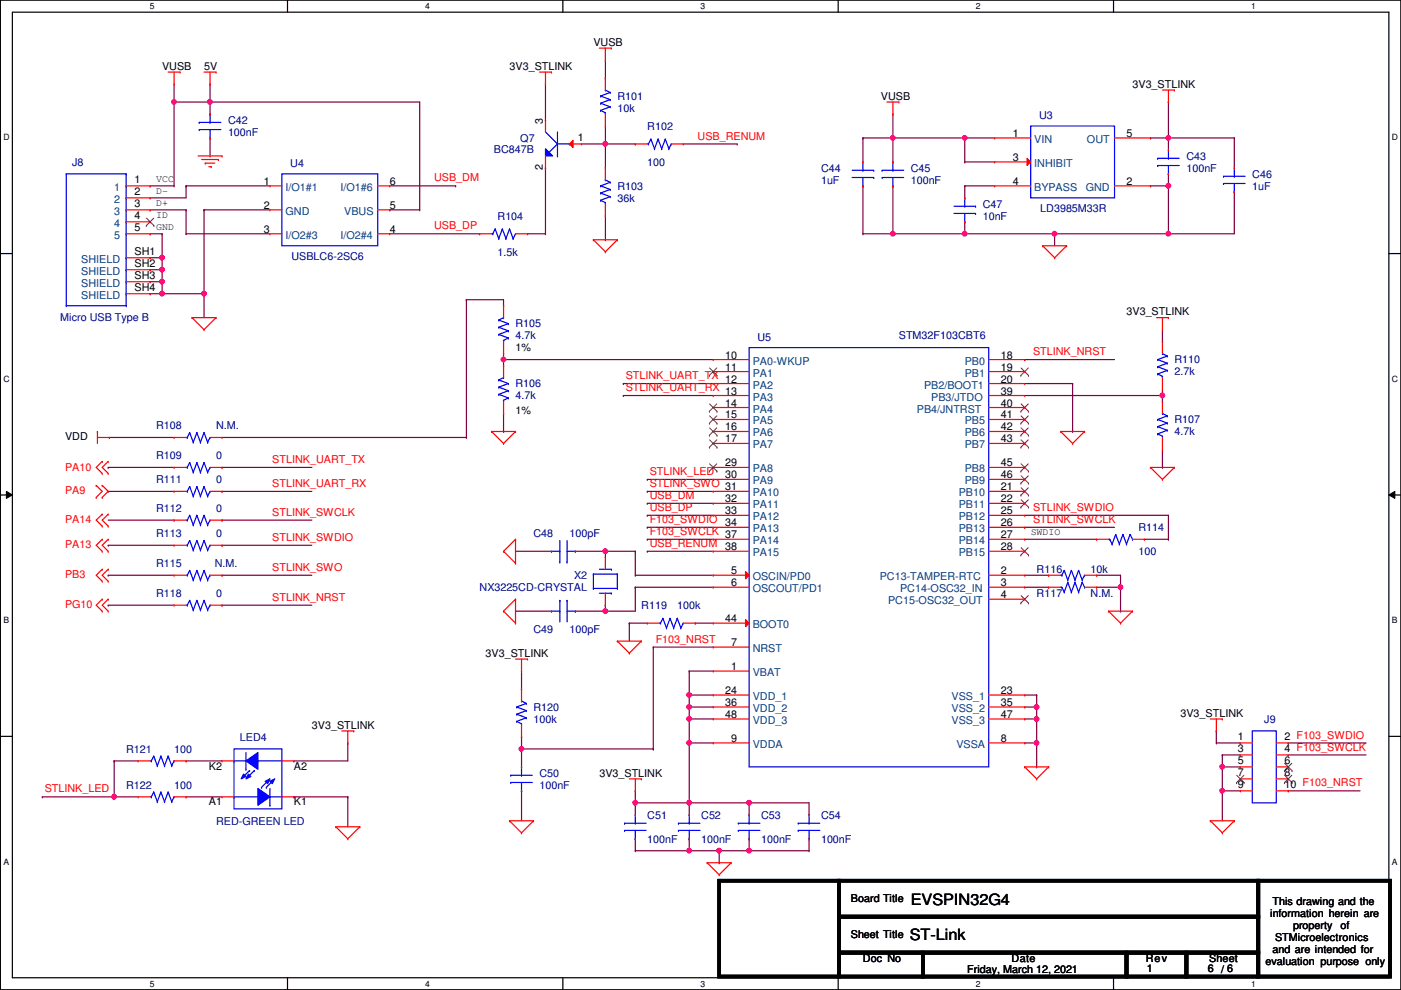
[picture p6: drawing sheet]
<svg xmlns="http://www.w3.org/2000/svg" width="297mm" height="210mm" viewBox="0 0 297 210" stroke-linecap="round" stroke-linejoin="round" font-family="sans-serif">
<defs><g id="words">
<g font-size="3.3">
<text x="193.1" y="192">EVSPIN32G4</text>
<text x="192.9" y="199.3">ST-Link</text>
</g>
<g font-size="2.3">
<text x="125.8" y="9.7">VUSB</text>
<text x="34.4" y="14.8">VUSB</text>
<text x="43.3" y="14.8">5V</text>
<text x="108" y="14.8">3V3_STLINK</text>
<text x="186.8" y="21.2">VUSB</text>
<text x="240.1" y="18.6">3V3_STLINK</text>
<text x="115.1" y="26.2" transform="rotate(-90 115.1 26.2)">3</text>
<text x="122.5" y="30">1</text>
<text x="214.7" y="29">1</text>
<text x="238.8" y="29">5</text>
<text x="214.7" y="34.1">3</text>
<text x="28.5" y="38.9">1</text>
<text x="28.5" y="41.4">2</text>
<text x="56" y="39.2">1</text>
<text x="82.6" y="39.2">6</text>
<text x="115.1" y="36.1" transform="rotate(-90 115.1 36.1)">2</text>
<text x="214.7" y="39.2">4</text>
<text x="238.8" y="39.2">2</text>
<text x="28.5" y="43.9">3</text>
<text x="28.5" y="46.5">4</text>
<text x="56" y="44.3">2</text>
<text x="82.6" y="44.3">5</text>
<text x="28.5" y="49">5</text>
<text x="56" y="49.4">3</text>
<text x="82.6" y="49.4">4</text>
<text x="28.5" y="54.1">SH1</text>
<text x="28.5" y="56.6">SH2</text>
<text x="28.5" y="59.2">SH3</text>
<text x="28.5" y="61.7">SH4</text>
<text x="238.8" y="66.9">3V3_STLINK</text>
<text x="109.3" y="74.5">1%</text>
<text x="153.8" y="76">10</text>
<text x="212.2" y="76">18</text>
<text x="153.8" y="78.6">11</text>
<text x="153.8" y="81.1">12</text>
<text x="153.8" y="83.7">13</text>
<text x="212.2" y="78.6">19</text>
<text x="212.2" y="81.1">20</text>
<text x="212.2" y="83.7">39</text>
<text x="109.3" y="87.7">1%</text>
<text x="153.8" y="86.2">14</text>
<text x="153.8" y="88.7">15</text>
<text x="212.2" y="86.2">40</text>
<text x="212.2" y="88.7">41</text>
<text x="13.8" y="93.3">VDD</text>
<text x="153.8" y="91.3">16</text>
<text x="153.8" y="93.8">17</text>
<text x="212.2" y="91.3">42</text>
<text x="212.2" y="93.8">43</text>
<text x="153.8" y="98.9">29</text>
<text x="153.8" y="101.4">30</text>
<text x="212.2" y="98.9">45</text>
<text x="212.2" y="101.4">46</text>
<text x="153.8" y="104">31</text>
<text x="153.8" y="106.5">32</text>
<text x="212.2" y="104">21</text>
<text x="212.2" y="106.5">22</text>
<text x="153.8" y="109.1">33</text>
<text x="153.8" y="111.6">34</text>
<text x="212.2" y="109.1">25</text>
<text x="212.2" y="111.6">26</text>
<text x="153.8" y="114.1">37</text>
<text x="153.8" y="116.7">38</text>
<text x="212.2" y="114.1">27</text>
<text x="212.2" y="116.7">28</text>
<text x="155" y="121.8">5</text>
<text x="155" y="124.3">6</text>
<text x="212.2" y="121.8">2</text>
<text x="212.2" y="124.3">3</text>
<text x="153.8" y="131.9">44</text>
<text x="212.2" y="126.8">4</text>
<text x="155" y="137">7</text>
<text x="103" y="139.3">3V3_STLINK</text>
<text x="155" y="142.1">1</text>
<text x="153.8" y="147.2">24</text>
<text x="153.8" y="149.7">36</text>
<text x="212.2" y="147.2">23</text>
<text x="212.2" y="149.7">35</text>
<text x="66.1" y="154.5">3V3_STLINK</text>
<text x="153.8" y="152.2">48</text>
<text x="212.2" y="152.2">47</text>
<text x="250.3" y="152">3V3_STLINK</text>
<text x="155" y="157.3">9</text>
<text x="212.2" y="157.3">8</text>
<text x="262.5" y="157">1</text>
<text x="262.5" y="159.5">3</text>
<text x="272.4" y="157">2 F103_SWDIO</text>
<text x="272.4" y="159.5">4 F103_SWCLK</text>
<text x="44.3" y="163.2">K2</text>
<text x="62.3" y="163.2">A2</text>
<text x="127.1" y="164.7">3V3_STLINK</text>
<text x="262.5" y="162.1">5</text>
<text x="262.5" y="164.6">7</text>
<text x="262.5" y="167.1">9</text>
<text x="272.4" y="162.1">6</text>
<text x="272.4" y="164.6">8</text>
<text x="272.4" y="167.1">10 F103_NRST</text>
<text x="44.3" y="170.8">A1</text>
<text x="62.3" y="170.8">K1</text>
<text x="180.4" y="191.3">Board Title</text>
<text x="269.8" y="191.9">This drawing and the</text>
<text x="269.3" y="194.4">information herein are</text>
<text x="274.1" y="196.9">property</text>
<text x="284.2" y="196.9">of</text>
<text x="180.4" y="199">Sheet Title</text>
<text x="269.8" y="202">and are intended for</text>
<text x="270.3" y="199.5">STMicroelectronics</text>
<text x="183" y="204">Doc No</text>
<text x="205.1" y="206.3">Friday, March 12, 2021</text>
<text x="214.5" y="204">Date</text>
<text x="242.9" y="204">Rev</text>
<text x="243.2" y="206.1">1</text>
<text x="256.1" y="206.1">6 /// 6</text>
<text x="256.1" y="206.1">6</text>
<text x="256.4" y="204">Sheet</text>
<text x="260.2" y="206.1">6</text>
<text x="268.3" y="204.6">evaluation purpose only</text>
</g>
<g font-size="2.3" fill="#000080">
<text x="130.9" y="21.2">R101</text>
<text x="130.9" y="23.7">10k</text>
<text x="48.3" y="26.2">C42</text>
<text x="48.3" y="28.8">100nF</text>
<text x="137.2" y="27.5">R102</text>
<text x="220.3" y="25.2">U3</text>
<text x="15.3" y="35.1">J8</text>
<text x="61.5" y="35.4">U4</text>
<text x="104.7" y="32.3">BC847B</text>
<text x="110.3" y="30.1">Q7</text>
<text x="137.2" y="35.1">100</text>
<text x="251.5" y="33.9">C43</text>
<text x="130.9" y="40.2">R103</text>
<text x="174.1" y="36.4">C44</text>
<text x="174.1" y="38.9">1uF</text>
<text x="193.1" y="36.4">C45</text>
<text x="193.1" y="38.9">100nF</text>
<text x="251.5" y="36.4">100nF</text>
<text x="265.5" y="37.7">C46</text>
<text x="265.5" y="40.2">1uF</text>
<text x="105.5" y="46.6">R104</text>
<text x="130.9" y="42.8">36k</text>
<text x="208.4" y="44">C47</text>
<text x="208.4" y="46.6">10nF</text>
<text x="220.6" y="45">LD3985M33R</text>
<text x="61.8" y="55.2">USBLC6-2SC6</text>
<text x="105.5" y="54.2">1.5k</text>
<text x="12.8" y="68.2">Micro USB Type B</text>
<text x="109.3" y="69.4">R105</text>
<text x="109.3" y="72">4.7k</text>
<text x="190.6" y="72">STM32F103CBT6</text>
<text x="160.6" y="72.2">U5</text>
<text x="249" y="77">R110</text>
<text x="109.3" y="82.1">R106</text>
<text x="249" y="79.6">2.7k</text>
<text x="109.3" y="84.7">4.7k</text>
<text x="249" y="89.7">R107</text>
<text x="33.1" y="91">R108</text>
<text x="45.8" y="91">N.M.</text>
<text x="249" y="92.3">4.7k</text>
<text x="33.1" y="97.4">R109</text>
<text x="45.8" y="97.4">0</text>
<text x="33.1" y="102.4">R111</text>
<text x="45.8" y="102.4">0</text>
<text x="33.1" y="108.5">R112</text>
<text x="33.1" y="113.9">R113</text>
<text x="45.8" y="108.5">0</text>
<text x="45.8" y="113.9">0</text>
<text x="113.1" y="113.9">C48</text>
<text x="120.7" y="113.9">100pF</text>
<text x="241.4" y="112.6">R114</text>
<text x="241.4" y="117.7">100</text>
<text x="33.1" y="120.2">R115</text>
<text x="45.5" y="120.2">N.M.</text>
<text x="101.7" y="125.3">NX3225CD-CRYSTAL</text>
<text x="121.7" y="122.8">X2</text>
<text x="219.8" y="121.5">R116</text>
<text x="231.2" y="121.5">10k</text>
<text x="33.1" y="126.6">R118</text>
<text x="45.8" y="126.6">0</text>
<text x="136" y="129.1">R119</text>
<text x="143.6" y="129.1">100k</text>
<text x="219.8" y="126.6">R117</text>
<text x="231.2" y="126.6">N.M.</text>
<text x="113.1" y="134.2">C49</text>
<text x="120.7" y="134.2">100pF</text>
<text x="113.1" y="150.7">R120</text>
<text x="113.1" y="153.2">100k</text>
<text x="268.1" y="153.2">J9</text>
<text x="26.8" y="159.6">R121</text>
<text x="36.9" y="159.6">100</text>
<text x="50.9" y="157.1">LED4</text>
<text x="26.8" y="167.2">R122</text>
<text x="36.9" y="167.2">100</text>
<text x="114.4" y="164.7">C50</text>
<text x="114.4" y="167.2">100nF</text>
<text x="137.2" y="173.6">C51</text>
<text x="148.7" y="173.6">C52</text>
<text x="161.4" y="173.6">C53</text>
<text x="174.1" y="173.6">C54</text>
<text x="45.8" y="174.8">RED-GREEN LED</text>
<text x="137.2" y="178.6">100nF</text>
<text x="148.7" y="178.6">100nF</text>
<text x="161.4" y="178.6">100nF</text>
<text x="174.1" y="178.6">100nF</text>
</g>
<g font-size="2.3" fill="#f00">
<text x="147.9" y="29.6">USB_RENUM</text>
<text x="92" y="38.5">USB_DM</text>
<text x="92" y="48.6">USB_DP</text>
<text x="219" y="75.3">STLINK_NRST</text>
<text x="132.7" y="80.4">STLINK_UART_TX</text>
<text x="132.7" y="82.9">STLINK_UART_RX</text>
<text x="13.8" y="99.9">PA10</text>
<text x="57.7" y="98.2">STLINK_UART_TX</text>
<text x="137.7" y="100.7">STLINK_LED</text>
<text x="13.8" y="104.7">PA9</text>
<text x="57.7" y="103.3">STLINK_UART_RX</text>
<text x="137.7" y="105.8">USB_DM</text>
<text x="137.7" y="103.3">STLINK_SWO</text>
<text x="13.8" y="110.8">PA14</text>
<text x="57.7" y="109.3">STLINK_SWCLK</text>
<text x="137.7" y="108.3">USB_DP</text>
<text x="137.7" y="110.9">F103_SWDIO</text>
<text x="137.7" y="113.4">F103_SWCLK</text>
<text x="219" y="108.3">STLINK_SWDIO</text>
<text x="219" y="110.9">STLINK_SWCLK</text>
<text x="13.8" y="116.2">PA13</text>
<text x="57.7" y="114.7">STLINK_SWDIO</text>
<text x="137.7" y="116">USB_RENUM</text>
<text x="13.8" y="122.5">PB3</text>
<text x="57.7" y="121">STLINK_SWO</text>
<text x="13.8" y="128.9">PG10</text>
<text x="57.7" y="127.4">STLINK_NRST</text>
<text x="139" y="136.3">F103_NRST</text>
<text x="9.5" y="168">STLINK_LED</text>
</g>
<g font-size="2.3" fill="#004080">
<text x="219.3" y="35.4">INHIBIT</text>
<text x="219.3" y="30.3">VIN</text>
<text x="230.5" y="30.3">OUT</text>
<text x="24.2" y="40.5">1</text>
<text x="60.5" y="40.5">I/O1#1</text>
<text x="72.2" y="40.5">I/O1#6</text>
<text x="219.3" y="40.5">BYPASS</text>
<text x="230.2" y="40.5">GND</text>
<text x="24.2" y="43">2</text>
<text x="24.2" y="45.6">3</text>
<text x="60.5" y="45.6">GND</text>
<text x="73" y="45.6">VBUS</text>
<text x="24.2" y="48.1">4</text>
<text x="24.2" y="50.6">5</text>
<text x="60.5" y="50.6">I/O2#3</text>
<text x="72.2" y="50.6">I/O2#4</text>
<text x="17.2" y="55.7">SHIELD</text>
<text x="17.2" y="58.3">SHIELD</text>
<text x="17.2" y="60.8">SHIELD</text>
<text x="17.2" y="63.3">SHIELD</text>
<text x="159.6" y="77.3">PA0-WKUP</text>
<text x="204.6" y="77.3">PB0</text>
<text x="159.6" y="79.8">PA1</text>
<text x="159.6" y="82.4">PA2</text>
<text x="195.9" y="82.4">PB2/BOOT1</text>
<text x="204.6" y="79.8">PB1</text>
<text x="159.6" y="84.9">PA3</text>
<text x="159.6" y="87.5">PA4</text>
<text x="194.4" y="87.5">PB4/JNTRST</text>
<text x="197.4" y="84.9">PB3/JTDO</text>
<text x="159.6" y="90">PA5</text>
<text x="159.6" y="92.5">PA6</text>
<text x="159.6" y="95.1">PA7</text>
<text x="204.6" y="90">PB5</text>
<text x="204.6" y="92.5">PB6</text>
<text x="204.6" y="95.1">PB7</text>
<text x="159.6" y="100.2">PA8</text>
<text x="204.6" y="100.2">PB8</text>
<text x="159.6" y="105.2">PA10</text>
<text x="159.6" y="107.8">PA11</text>
<text x="159.6" y="102.7">PA9</text>
<text x="203.3" y="105.2">PB10</text>
<text x="203.3" y="107.8">PB11</text>
<text x="204.6" y="102.7">PB9</text>
<text x="159.6" y="110.3">PA12</text>
<text x="159.6" y="112.9">PA13</text>
<text x="203.3" y="110.3">PB12</text>
<text x="203.3" y="112.9">PB13</text>
<text x="159.6" y="115.4">PA14</text>
<text x="159.6" y="117.9">PA15</text>
<text x="203.3" y="115.4">PB14</text>
<text x="203.3" y="117.9">PB15</text>
<text x="159.6" y="123">OSCIN/PD0</text>
<text x="159.6" y="125.6">OSCOUT/PD1</text>
<text x="186.5" y="123">PC13-TAMPER-RTC</text>
<text x="190.8" y="125.6">PC14-OSC32_IN</text>
<text x="188.3" y="128.1">PC15-OSC32_OUT</text>
<text x="159.6" y="133.2">BOOT0</text>
<text x="159.6" y="138.3">NRST</text>
<text x="159.6" y="143.3">VBAT</text>
<text x="159.6" y="148.4">VDD_1</text>
<text x="201.8" y="148.4">VSS_1</text>
<text x="159.6" y="151">VDD_2</text>
<text x="159.6" y="153.5">VDD_3</text>
<text x="201.8" y="151">VSS_2</text>
<text x="201.8" y="153.5">VSS_3</text>
<text x="159.6" y="158.6">VDDA</text>
<text x="202.8" y="158.6">VSSA</text>
</g>
<g font-size="2.1">
<text x="33.1" y="38.5">VCC</text>
<text x="33.1" y="41.1">D-</text>
<text x="33.1" y="43.6">D+</text>
<text x="33.1" y="46.1">ID</text>
<text x="33.1" y="48.7">GND</text>
<text x="218.5" y="113.5">SWDIO</text>
</g>
<g font-size="1.8">
<text x="31.8" y="1.9">5</text>
<text x="90.1" y="1.9">4</text>
<text x="148.5" y="1.9">3</text>
<text x="206.9" y="1.9">2</text>
<text x="265.3" y="1.9">1</text>
<text x=".7" y="29.8">D</text>
<text x="295.1" y="29.8">D</text>
<text x=".7" y="80.9">C</text>
<text x="295.1" y="80.9">C</text>
<text x=".7" y="132.1">B</text>
<text x="295.1" y="132.1">B</text>
<text x=".7" y="183.3">A</text>
<text x="295.1" y="183.3">A</text>
<text x="31.8" y="209.2">5</text>
<text x="90.1" y="209.2">4</text>
<text x="148.5" y="209.2">3</text>
<text x="206.9" y="209.2">2</text>
<text x="265.3" y="209.2">1</text>
</g>
</g></defs>
<path d="M.1 0h296.9v209.8h-296.9zM2.6 2.6h291.9v204.7h-291.9z" fill="none" stroke="#000" stroke-width=".25"/>
<g fill="#fff">
<path d="M31.8 .3h1v2h-1z"/>
<path d="M31.8 207.6h1v1.9h-1z"/>
</g>
<path d="M61 0v2.6M61 207.3v2.5" fill="none" stroke="#000" stroke-width=".25"/>
<g fill="#fff">
<path d="M90.1 .3h1v2h-1z"/>
<path d="M90.1 207.6h1v1.9h-1z"/>
</g>
<path d="M119.3 0v2.6M119.3 207.3v2.5" fill="none" stroke="#000" stroke-width=".25"/>
<g fill="#fff">
<path d="M148.5 .3h1v2h-1z"/>
<path d="M148.5 207.6h1v1.9h-1z"/>
</g>
<path d="M177.7 0v2.6M177.7 207.3v2.5" fill="none" stroke="#000" stroke-width=".25"/>
<g fill="#fff">
<path d="M206.9 .3h1v2h-1z"/>
<path d="M206.9 207.6h1v1.9h-1z"/>
</g>
<path d="M236.1 0v2.6M236.1 207.3v2.5" fill="none" stroke="#000" stroke-width=".25"/>
<g fill="#fff">
<path d="M265.3 .3h.9v2h-.9z"/>
<path d="M265.3 207.6h.9v1.9h-.9z"/>
<path d="M.7 28.2h1.3v1.9h-1.3z"/>
<path d="M295.1 28.2h1.3v1.9h-1.3z"/>
<path d="M.7 79.3h1.3v2h-1.3z"/>
<path d="M295.1 79.3h1.3v2h-1.3z"/>
</g>
<path d="M.1 53.8h2.5M294.5 53.8h2.5" fill="none" stroke="#000" stroke-width=".25"/>
<g fill="#fff">
<path d="M.7 130.5h1.2v2h-1.2z"/>
<path d="M295.1 130.5h1.2v2h-1.2z"/>
</g>
<path d="M.1 104.9h2.5M294.5 104.9h2.5" fill="none" stroke="#000" stroke-width=".25"/>
<path d="M1.4 104.2l1.2 .7-1.2 .8zM294.5 104.9l1.2-.7v1.5z" fill="#000"/>
<path d="M1.4 104.2l1.2 .7-1.2 .8zM294.5 104.9l1.2-.7v1.5z" fill="none" stroke="#000" stroke-width=".21"/>
<g fill="#fff">
<path d="M.7 181.7h1.2v2h-1.2z"/>
<path d="M295.1 181.7h1.2v2h-1.2z"/>
</g>
<path d="M.1 156.1h2.5M294.5 156.1h2.5" fill="none" stroke="#000" stroke-width=".25"/>
<path d="M217.3 122h5M217.3 124.5h5M222.3 122h.1M222.3 124.5h.1M232.5 122h.1M232.5 124.5h.1M232.5 122h5.1v7.6M232.5 124.5h5.1M237.6 124.5h.1M237.6 129.6h.1" fill="none" stroke="#800040" stroke-width=".25"/>
<circle cx="237.5" cy="124.5" r=".49" fill="#f0f"/>
<circle cx="237.5" cy="124.5" r=".49" fill="none" stroke="#f0f" stroke-width=".25"/>
<g fill="none" stroke="#800040" stroke-width=".25">
<path d="M106.8 76.2h.1M106.8 75v1.2M106.8 76.2h44.4M106.8 91.5h.1M106.8 87.7v3.8M132.2 81.3h.1M132.2 83.9h.1M132.2 81.3h19M132.2 83.9h19M137.2 116.9h.1M137.2 106.7h.1M137.2 109.3h.1"/>
<path d="M137.2 101.6h.1M137.2 116.9h14M137.2 106.7h14M137.2 109.3h14M137.2 101.6h14"/>
</g>
<circle cx="106.7" cy="76.2" r=".49" fill="#f0f"/>
<circle cx="106.7" cy="76.2" r=".49" fill="none" stroke="#f0f" stroke-width=".25"/>
<g fill="none" stroke="#800040" stroke-width=".25">
<path d="M43.3 44.5h.1M43.3 44.5h13.9M43.3 44.5v17.8M106.8 77.5h.1M106.8 76.2v1.3M217.3 76.2h.1M217.3 76.2h19M217.3 111.8h.1M217.3 109.3h30.4M217.3 111.8h19M217.3 114.3h15.2M232.5 114.3h.1"/>
<path d="M242.7 114.3h.1M242.7 114.3h5M247.7 109.3h.1M247.7 114.3h.1M247.7 109.3v5"/>
</g>
<circle cx="43.2" cy="62.2" r=".49" fill="#f0f"/>
<circle cx="43.2" cy="62.2" r=".49" fill="none" stroke="#f0f" stroke-width=".25"/>
<path d="M31.8 54.7h.1M31.8 54.7h2.6M34.4 54.7h.1M34.4 54.7v2.5M31.8 62.3h.1M31.8 62.3h2.6M43.3 62.3h.1M43.3 62.3v5.1" fill="none" stroke="#800040" stroke-width=".25"/>
<circle cx="34.3" cy="57.2" r=".49" fill="#f0f"/>
<circle cx="34.3" cy="57.2" r=".49" fill="none" stroke="#f0f" stroke-width=".25"/>
<circle cx="34.3" cy="54.6" r=".49" fill="#f0f"/>
<circle cx="34.3" cy="54.6" r=".49" fill="none" stroke="#f0f" stroke-width=".25"/>
<path d="M34.4 62.3h.1M34.4 62.3h8.9" fill="none" stroke="#800040" stroke-width=".25"/>
<circle cx="34.3" cy="62.2" r=".49" fill="#f0f"/>
<circle cx="34.3" cy="62.2" r=".49" fill="none" stroke="#f0f" stroke-width=".25"/>
<path d="M31.8 57.2h.1M31.8 59.7h.1M31.8 57.2h2.6M31.8 59.7h2.6M34.4 57.2h.1M34.4 59.7h.1M34.4 57.2v5.1" fill="none" stroke="#800040" stroke-width=".25"/>
<circle cx="34.3" cy="59.7" r=".49" fill="#f0f"/>
<circle cx="34.3" cy="59.7" r=".49" fill="none" stroke="#f0f" stroke-width=".25"/>
<g fill="none" stroke="#800040" stroke-width=".25">
<path d="M36.9 17.8v21.6M31.8 39.4h.1M31.8 39.4h5.1M36.9 21.6h.1M36.9 39.4h.1M36.9 21.6h7.6M39.5 39.4h.1M39.5 39.4v2.6h-7.7M39.5 39.4h17.7M44.5 21.6h.1M44.5 24.2h.1M44.5 21.6v2.6"/>
<path d="M31.8 49.6h.1M31.8 44.5h.1M31.8 42h.1M31.8 49.6h2.6M31.8 44.5h7.7M34.4 49.6h.1M34.4 49.6v5.1M39.5 44.5h.1M39.5 49.6h.1M39.5 49.6h17.7M39.5 44.5v5.1"/>
</g>
<circle cx="36.9" cy="21.6" r=".49" fill="#f0f"/>
<circle cx="36.9" cy="21.6" r=".49" fill="none" stroke="#f0f" stroke-width=".25"/>
<g fill="none" stroke="#800040" stroke-width=".25">
<path d="M115.7 17.8v7.6M128.4 16.6h.1M128.4 12.7v3.9M44.5 33.1h.1M44.5 29.3v3.8M82.6 39.4h14M89 21.6v22.9M96.6 39.4h.1M115.7 25.4h.1M115.7 35.6h.1M115.7 35.6v14M123.3 30.5h5.1"/>
<path d="M128.4 30.5h.1M128.4 26.7v3.8M82.6 44.5h.1M82.6 44.5h6.4M82.6 49.6h19.1M89 44.5h.1M101.7 49.6h.1M111.8 49.6h3.9M115.7 49.6h.1M128.4 50.8h.1M128.4 45.8v5"/>
</g>
<circle cx="128.3" cy="30.5" r=".49" fill="#f0f"/>
<circle cx="128.3" cy="30.5" r=".49" fill="none" stroke="#f0f" stroke-width=".25"/>
<path d="M128.4 30.5h.1M128.4 30.5h6.3M128.4 30.5v5.1M134.7 30.5h.1M144.9 30.5h11.4M156.3 30.5h.1M217.3 81.3h10.1M217.3 83.9h29.2M227.4 81.3h.1M227.4 91.5h.1M227.4 81.3v10.2M246.5 83.9h.1" fill="none" stroke="#800040" stroke-width=".25"/>
<circle cx="246.4" cy="83.8" r=".49" fill="#f0f"/>
<circle cx="246.4" cy="83.8" r=".49" fill="none" stroke="#f0f" stroke-width=".25"/>
<path d="M183 29.3h.1M183 29.3h6.3M204.6 39.4h.1M204.6 29.3h.1M204.6 34.3h.1M204.6 39.4h6.3M204.6 29.3v5M204.6 39.4v2.6M204.6 34.3h6.3" fill="none" stroke="#800040" stroke-width=".25"/>
<circle cx="189.3" cy="29.2" r=".49" fill="#f0f"/>
<circle cx="189.3" cy="29.2" r=".49" fill="none" stroke="#f0f" stroke-width=".25"/>
<g fill="none" stroke="#800040" stroke-width=".25">
<path d="M183 29.3h.1M183 39.4h.1M183 29.3v5M183 39.4v10.2M189.3 29.3h.1M189.3 24.2h.1M189.3 24.2v10.1M189.3 29.3h15.3M183 49.6h.1M183 49.6h6.3M246.5 72.4h.1M246.5 69.9v2.5"/>
<path d="M246.5 83.9h.1M246.5 82.6v1.3"/>
</g>
<circle cx="189.3" cy="49.5" r=".49" fill="#f0f"/>
<circle cx="189.3" cy="49.5" r=".49" fill="none" stroke="#f0f" stroke-width=".25"/>
<path d="M204.6 29.3h.1M204.6 29.3h6.3M204.6 47h.1M204.6 49.6h.1M204.6 47v2.6M204.6 49.6h19M223.6 49.6h.1M223.6 49.6v2.5M246.5 99.1h.1M246.5 85.1h.1M246.5 83.9v1.2M246.5 95.3v3.8" fill="none" stroke="#800040" stroke-width=".25"/>
<circle cx="204.5" cy="29.2" r=".49" fill="#f0f"/>
<circle cx="204.5" cy="29.2" r=".49" fill="none" stroke="#f0f" stroke-width=".25"/>
<path d="M189.3 39.4h.1M189.3 39.4v10.2M189.3 49.6h.1M189.3 49.6h15.3" fill="none" stroke="#800040" stroke-width=".25"/>
<circle cx="204.5" cy="49.5" r=".49" fill="#f0f"/>
<circle cx="204.5" cy="49.5" r=".49" fill="none" stroke="#f0f" stroke-width=".25"/>
<path d="M243.9 39.4h.1M243.9 39.4h3.8M247.7 39.4h.1M247.7 39.4v10.2h-24.1M223.6 49.6h.1" fill="none" stroke="#800040" stroke-width=".25"/>
<circle cx="247.7" cy="49.5" r=".49" fill="#f0f"/>
<circle cx="247.7" cy="49.5" r=".49" fill="none" stroke="#f0f" stroke-width=".25"/>
<circle cx="223.6" cy="49.5" r=".49" fill="#f0f"/>
<circle cx="223.6" cy="49.5" r=".49" fill="none" stroke="#f0f" stroke-width=".25"/>
<path d="M247.7 36.9h.1M247.7 36.9v2.5" fill="none" stroke="#800040" stroke-width=".25"/>
<circle cx="247.7" cy="39.4" r=".49" fill="#f0f"/>
<circle cx="247.7" cy="39.4" r=".49" fill="none" stroke="#f0f" stroke-width=".25"/>
<g fill="none" stroke="#800040" stroke-width=".25">
<path d="M44.5 17.8h.1M44.5 17.8v3.8M44.5 21.6h.1M44.5 21.6h44.5M243.9 29.3h.1M243.9 29.3h17.8M247.7 29.3h.1M247.7 29.3v2.5M261.7 29.3h.1M261.7 29.3v6.3M247.7 49.6h.1M261.7 40.7h.1"/>
<path d="M261.7 40.7v8.9h-14"/>
</g>
<circle cx="44.5" cy="21.6" r=".49" fill="#f0f"/>
<circle cx="44.5" cy="21.6" r=".49" fill="none" stroke="#f0f" stroke-width=".25"/>
<path d="M247.7 21.6h.1M247.7 21.6v7.7" fill="none" stroke="#800040" stroke-width=".25"/>
<circle cx="247.7" cy="29.2" r=".49" fill="#f0f"/>
<circle cx="247.7" cy="29.2" r=".49" fill="none" stroke="#f0f" stroke-width=".25"/>
<path d="M9 169h.1M9 169h20.3M24.2 161.3h.1M24.2 169h.1M24.2 161.3h5.1M24.2 161.3v7.7M39.5 161.3h.1M39.5 169h.1M39.5 161.3h7.6M39.5 169h7.6" fill="none" stroke="#800040" stroke-width=".25"/>
<circle cx="24.2" cy="168.9" r=".49" fill="#f0f"/>
<circle cx="24.2" cy="168.9" r=".49" fill="none" stroke="#f0f" stroke-width=".25"/>
<g fill="none" stroke="#800040" stroke-width=".25">
<path d="M128.4 116.9h.1M128.4 116.9h6.3M134.7 116.9h.1M134.7 116.9v5.1M134.7 122h.1M134.7 122h16.5M73.7 157.5h.1M73.7 157.5v3.8h-11.4M62.3 161.3h.1M62.3 169h.1M62.3 169h11.4M73.7 169h.1"/>
<path d="M73.7 169v6.3"/>
</g>
<circle cx="128.3" cy="116.9" r=".49" fill="#f0f"/>
<circle cx="128.3" cy="116.9" r=".49" fill="none" stroke="#f0f" stroke-width=".25"/>
<g fill="none" stroke="#800040" stroke-width=".25">
<path d="M109.3 116.9h.1M109.3 116.9h7.6M122 116.9h.1M122 116.9h6.4M128.4 116.9h.1M128.4 116.9v1.3M109.3 129.6h.1M109.3 129.6h7.6M122 129.6h.1M128.4 129.6h.1M128.4 128.3h.1M128.4 128.3v1.3"/>
<path d="M134.7 124.5h.1M134.7 124.5v5.1h-12.7M134.7 124.5h16.5"/>
</g>
<circle cx="128.3" cy="129.6" r=".49" fill="#f0f"/>
<circle cx="128.3" cy="129.6" r=".49" fill="none" stroke="#f0f" stroke-width=".25"/>
<g fill="none" stroke="#800040" stroke-width=".25">
<path d="M22.9 99.1h.1M22.9 99.1h14M47.1 99.1h.1M47.1 99.1h19M22.9 104.2h.1M22.9 115.6h.1M22.9 104.2h14M22.9 110.3h14M22.9 115.6h14M36.9 110.3h.1M47.1 104.2h.1M47.1 115.6h.1"/>
<path d="M47.1 110.3h.1M47.1 104.2h19M47.1 110.3h19M47.1 115.6h19M22.9 128.3h.1M22.9 128.3h14M47.1 128.3h.1M47.1 128.3h19M133.4 132.1h.1M133.4 132.1h3.8M133.4 132.1v3.8M147.4 132.1h.1"/>
<path d="M147.4 132.1h3.8M257.9 157.5h.1M257.9 155h.1M257.9 157.5h5.1M257.9 155v2.5M259.2 167.7h.1M259.2 167.7h3.8M273.1 160.1h.1M273.1 160.1h16.5"/>
</g>
<circle cx="259.1" cy="167.7" r=".49" fill="#f0f"/>
<circle cx="259.1" cy="167.7" r=".49" fill="none" stroke="#f0f" stroke-width=".25"/>
<g fill="none" stroke="#800040" stroke-width=".25">
<path d="M137.2 111.8h.1M137.2 114.3h.1M137.2 111.8h14M137.2 114.3h14M138.5 137.2h.1M138.5 137.2h12.7M138.5 137.2v21.6M110.6 156.3h.1M110.6 158.8h.1M110.6 156.3v6.3M110.6 158.8h27.9M138.5 158.8h.1"/>
<path d="M273.1 157.5h.1M273.1 157.5h16.5M259.2 167.7h.1M259.2 167.7v6.3M273.1 167.7h.1M273.1 167.7h15.3"/>
</g>
<circle cx="110.5" cy="158.8" r=".49" fill="#f0f"/>
<circle cx="110.5" cy="158.8" r=".49" fill="none" stroke="#f0f" stroke-width=".25"/>
<path d="M110.6 146.1h.1M110.6 142.3v3.8M146.1 147.4h.1M146.1 147.4h5.1M110.6 167.7h.1M110.6 167.7v6.3" fill="none" stroke="#800040" stroke-width=".25"/>
<circle cx="146.1" cy="147.3" r=".49" fill="#f0f"/>
<circle cx="146.1" cy="147.3" r=".49" fill="none" stroke="#f0f" stroke-width=".25"/>
<path d="M146.1 149.9h.1M146.1 142.3h.1M146.1 147.4h.1M146.1 142.3v7.6M146.1 142.3h5.1M146.1 149.9h5.1" fill="none" stroke="#800040" stroke-width=".25"/>
<circle cx="146.1" cy="149.9" r=".49" fill="#f0f"/>
<circle cx="146.1" cy="149.9" r=".49" fill="none" stroke="#f0f" stroke-width=".25"/>
<path d="M146.1 152.4h.1M146.1 149.9v2.5M146.1 152.4h5.1" fill="none" stroke="#800040" stroke-width=".25"/>
<circle cx="146.1" cy="152.4" r=".49" fill="#f0f"/>
<circle cx="146.1" cy="152.4" r=".49" fill="none" stroke="#f0f" stroke-width=".25"/>
<path d="M146.1 157.5h.1M146.1 152.4v5.1M146.1 157.5h5.1" fill="none" stroke="#800040" stroke-width=".25"/>
<circle cx="146.1" cy="157.5" r=".49" fill="#f0f"/>
<circle cx="146.1" cy="157.5" r=".49" fill="none" stroke="#f0f" stroke-width=".25"/>
<path d="M146.1 157.5v12.7M146.1 170.2h.1M146.1 170.2h12.7M171.5 172.8h.1M171.5 170.2v2.6" fill="none" stroke="#800040" stroke-width=".25"/>
<circle cx="158.8" cy="170.2" r=".49" fill="#f0f"/>
<circle cx="158.8" cy="170.2" r=".49" fill="none" stroke="#f0f" stroke-width=".25"/>
<circle cx="146.1" cy="170.2" r=".49" fill="#f0f"/>
<circle cx="146.1" cy="170.2" r=".49" fill="none" stroke="#f0f" stroke-width=".25"/>
<path d="M134.7 167.7h.1M134.7 170.2h.1M134.7 167.7v5.1M134.7 170.2h11.4" fill="none" stroke="#800040" stroke-width=".25"/>
<circle cx="134.7" cy="170.2" r=".49" fill="#f0f"/>
<circle cx="134.7" cy="170.2" r=".49" fill="none" stroke="#f0f" stroke-width=".25"/>
<g fill="none" stroke="#800040" stroke-width=".25">
<path d="M134.7 177.8h.1M134.7 177.8v2.6M146.1 170.2h.1M146.1 177.8h.1M146.1 170.2v2.6M146.1 177.8v2.6M158.8 170.2h.1M158.8 177.8h.1M158.8 170.2v2.6M158.8 177.8v2.6M158.8 170.2h12.7M171.5 177.8v2.6"/>
<path d="M134.7 180.4h.1M134.7 180.4h17.8M146.1 180.4h.1M158.8 180.4h.1M158.8 180.4h12.7M171.5 180.4h.1"/>
</g>
<circle cx="152.5" cy="180.4" r=".49" fill="#f0f"/>
<circle cx="152.5" cy="180.4" r=".49" fill="none" stroke="#f0f" stroke-width=".25"/>
<circle cx="146.1" cy="180.4" r=".49" fill="#f0f"/>
<circle cx="146.1" cy="180.4" r=".49" fill="none" stroke="#f0f" stroke-width=".25"/>
<path d="M152.5 182.9h.1M152.5 180.4h.1M152.5 180.4v2.5M152.5 180.4h6.3" fill="none" stroke="#800040" stroke-width=".25"/>
<circle cx="158.8" cy="180.4" r=".49" fill="#f0f"/>
<circle cx="158.8" cy="180.4" r=".49" fill="none" stroke="#f0f" stroke-width=".25"/>
<path d="M217.3 147.4h2.5M219.8 147.4h.1M219.8 149.9h.1M219.8 147.4v2.5" fill="none" stroke="#800040" stroke-width=".25"/>
<circle cx="219.8" cy="149.9" r=".49" fill="#f0f"/>
<circle cx="219.8" cy="149.9" r=".49" fill="none" stroke="#f0f" stroke-width=".25"/>
<path d="M217.3 149.9h2.5M217.3 152.4h2.5M219.8 149.9h.1M219.8 152.4h.1M219.8 149.9v2.5" fill="none" stroke="#800040" stroke-width=".25"/>
<circle cx="219.8" cy="152.4" r=".49" fill="#f0f"/>
<circle cx="219.8" cy="152.4" r=".49" fill="none" stroke="#f0f" stroke-width=".25"/>
<path d="M217.3 157.5h2.5M219.8 157.5h.1M219.8 152.4v10.2M219.8 162.6h.1" fill="none" stroke="#800040" stroke-width=".25"/>
<circle cx="219.8" cy="157.5" r=".49" fill="#f0f"/>
<circle cx="219.8" cy="157.5" r=".49" fill="none" stroke="#f0f" stroke-width=".25"/>
<path d="M137.2 104.2h.1M137.2 104.2h14M22.9 122h.1M22.9 122h14M47.1 122h.1M47.1 122h19M259.2 160.1h.1M259.2 162.6h.1M259.2 160.1h3.8M259.2 160.1v2.5M259.2 162.6h3.8" fill="none" stroke="#800040" stroke-width=".25"/>
<circle cx="259.1" cy="162.6" r=".49" fill="#f0f"/>
<circle cx="259.1" cy="162.6" r=".49" fill="none" stroke="#f0f" stroke-width=".25"/>
<path d="M98.9 63.5h.1M98.9 63.5v29.3M98.9 63.5h7.9v1.3M106.8 64.8h.1M23.2 92.8h.1M23.2 92.8h13.7M47.1 92.8h51.8M98.9 92.8h.1M259.2 162.6h.1M259.2 162.6v5.1" fill="none" stroke="#800040" stroke-width=".25"/>
<g fill="none" stroke="#f00" stroke-width=".25">
<path d="M35.6 15.3h2.6M36.9 17.8h.1M36.9 15.3v2.5M38.2 15.3h.1M43.3 15.3h2.5M44.5 17.8h.1M44.5 15.3v2.5M45.8 15.3h.1M114.4 15.3h2.5M115.7 17.8h.1M115.7 15.3v2.5M116.9 15.3h.1"/>
<path d="M127.1 10.2h2.5M128.4 12.7h.1M128.4 16.6h.1M128.4 10.2v2.5M128.4 16.6v2.5M129.6 10.2h.1M246.5 19.1h2.5M247.7 19.1v2.5M249 19.1h.1M42 33.1h5.1M42.8 33.8h3.5M43.5 34.6h.1"/>
<path d="M43.5 34.6h2M44.3 35.3h.5M44.5 29.3h.1M44.5 24.2h.1M44.8 35.3h.1M46.3 33.8h.1M47.1 33.1h.1M128.4 26.7h.1M128.4 24.2v2.5M134.7 30.5h.1M134.7 30.5h2.5M142.3 30.5h2.6"/>
<path d="M144.9 30.5h.1M188 21.6h2.6M189.3 24.2h.1M189.3 21.6v2.6M190.6 21.6h.1M210.9 39.4h.1M210.9 39.4h7.6M236.3 39.4h7.6M243.9 39.4h.1M247.7 21.6h.1M247.7 36.9h.1M247.7 31.8h.1"/>
<path d="M125.8 50.8h.1M125.8 50.8h5.1M125.8 50.8l2.6 2.6M128.4 53.4h.1M130.9 50.8h.1M130.9 50.8l-2.5 2.6M221.1 52.1h.1M221.1 52.1h5M221.1 52.1l2.5 2.6M223.6 54.7h.1M226.1 52.1h.1M226.1 52.1l-2.5 2.6"/>
<path d="M40.7 67.4h.1M40.7 67.4h5.1M40.7 67.4l2.6 2.5M43.3 69.9h.1M45.8 67.4h.1M45.8 67.4l-2.5 2.5M245.2 67.4h2.5M246.5 69.9h.1M246.5 67.4v2.5M247.7 67.4h.1M20.7 91.5h.1M20.7 92.8h2.5"/>
<path d="M20.7 91.5v2.5M21.7 97.8h.1M21.7 97.8l-1.3 1.3 1.3 1.3M22.9 97.8h.1M22.9 97.8l-1.2 1.3 1.2 1.3M23.2 92.8h.1M36.9 99.1h.1M36.9 99.1h2.6M44.5 99.1h2.6M47.1 99.1h.1M104.2 91.5h.1M104.2 91.5h5.1"/>
<path d="M104.2 91.5l2.6 2.5M106.8 94h.1M109.3 91.5h.1M109.3 91.5l-2.5 2.5M224.9 91.5h.1M224.9 91.5h5.1M224.9 91.5l2.5 2.5M227.4 94h.1M230 91.5h.1M230 91.5l-2.6 2.5M243.9 99.1h.1M243.9 99.1h5.1"/>
<path d="M243.9 99.1l2.6 2.5M249 99.1h.1M249 99.1l-2.5 2.5M20.4 102.9h.1M20.4 105.5h.1M20.4 102.9l1.3 1.3-1.3 1.3M21.7 116.9h.1M21.7 114.3h.1M21.7 111.5h.1M21.7 109h.1M21.7 100.4h.1M21.7 105.5h.1"/>
<path d="M21.7 102.9h.1M21.7 114.3l-1.3 1.3 1.3 1.3M21.7 109l-1.3 1.3 1.3 1.2M21.7 102.9l1.2 1.3-1.2 1.3M22.9 116.9h.1M22.9 114.3h.1M22.9 111.5h.1M22.9 109h.1M22.9 100.4h.1M22.9 114.3l-1.2 1.3 1.2 1.3M22.9 109l-1.2 1.3 1.2 1.2M106.8 116.9h.1"/>
<path d="M106.8 116.9l2.5 2.5M109.3 119.4h.1M109.3 114.3h.1M109.3 114.3v5.1M109.3 114.3l-2.5 2.6M232.5 114.3h.1M232.5 114.3h2.5M240.1 114.3h2.6M242.7 114.3h.1M246.5 101.6h.1M21.7 129.6h.1M21.7 127h.1"/>
<path d="M21.7 123.2h.1M21.7 120.7h.1M21.7 127l-1.3 1.3 1.3 1.3M21.7 120.7l-1.3 1.3 1.3 1.2M22.9 129.6h.1M22.9 127h.1M22.9 123.2h.1M22.9 120.7h.1M22.9 127l-1.2 1.3 1.2 1.3M22.9 120.7l-1.2 1.3 1.2 1.2M36.9 122h.1M36.9 128.3h.1"/>
<path d="M36.9 122h2.6M36.9 128.3h2.6M44.5 122h2.6M44.5 128.3h2.6M47.1 122h.1M47.1 128.3h.1M106.8 129.6h.1M106.8 129.6l2.5 2.5M109.3 132.1h.1M109.3 127h.1M109.3 127v5.1M109.3 127l-2.5 2.6"/>
<path d="M109.3 139.7h2.5M110.6 139.7v2.6M111.8 139.7h.1M116.9 129.6h.1M122 129.6h.1M130.9 135.9h.1M130.9 135.9h5.1M130.9 135.9l2.5 2.6M133.4 138.5h.1M136 135.9h.1M136 135.9l-2.6 2.6M235 129.6h.1"/>
<path d="M235 129.6h5.1M235 129.6l2.6 2.5M237.6 132.1h.1M240.1 129.6h.1M240.1 129.6l-2.5 2.5M72.5 155h2.5M73.7 157.5h.1M73.7 155v2.5M75 155h.1M110.6 142.3h.1M110.6 146.1h.1M110.6 156.3h.1"/>
<path d="M110.6 146.1v2.5M110.6 153.7v2.6M256.6 152.4h2.6M257.9 155h.1M257.9 152.4v2.6M259.2 152.4h.1M71.2 175.3h.1M71.2 175.3h5.1M71.2 175.3l2.5 2.5M73.7 177.8h.1M76.3 175.3h.1M76.3 175.3l-2.6 2.5"/>
<path d="M108 174h.1M108 174h5.1M108 174l2.6 2.6M110.6 176.6h.1M113.1 174h.1M113.1 174l-2.5 2.6M133.4 165.1h2.6M134.7 167.7h.1M134.7 165.1v2.6M136 165.1h.1M158.8 177.8h.1M158.8 172.8h.1"/>
<path d="M217.3 162.6h.1M217.3 162.6h5M217.3 162.6l2.5 2.5M219.8 165.1h.1M222.3 162.6h.1M222.3 162.6l-2.5 2.5M256.6 174h.1M256.6 174h5.1M256.6 174l2.6 2.6M259.2 176.6h.1M261.7 174h.1M261.7 174l-2.5 2.6"/>
<path d="M149.9 182.9h.1M149.9 182.9h5.1M149.9 182.9l2.6 2.6M152.5 185.5h.1M155 182.9h.1M155 182.9l-2.5 2.6"/>
</g>
<path d="M152.5 186.7h25.4v20.4h-25.4zM177.9 194.4h88.9v7.6h-88.9zM177.9 186.7h88.9v7.7h-88.9zM266.8 186.7h27.9v20.4h-27.9zM177.9 202h17.8v5.1h-17.8zM195.7 202h43.1v5.1h-43.1zM238.8 202h12.7v5.1h-12.7zM251.5 202h15.3v5.1h-15.3z" fill="none" stroke="#000" stroke-width=".76"/>
<g fill="none" stroke="#00f" stroke-width=".25">
<path d="M128.4 19.1h.1M128.4 19.1l1 .5M129.4 19.6h.1M129.4 19.6l-2.1 .8M42.2 27.5h.1M42.2 26h.1M42.2 27.5h4.6M42.2 26h4.6M44.5 29.3h.1M44.5 26h.1M44.5 24.2v1.8M44.5 27.5v1.8"/>
<path d="M127.3 23.4h.1M127.3 21.9h.1M127.3 20.4h.1M127.3 23.4l1.1 .5M127.3 21.9l2.1 .7M127.3 20.4l2.1 .7M128.4 23.9h.1M128.4 23.9v.3M129.4 22.6h.1M129.4 21.1h.1M129.4 22.6l-2.1 .8M129.4 21.1l-2.1 .8"/>
<path d="M137.2 30.5h.3M137.5 30.5h.1M138 29.5h.1M138 29.5l-.5 1M138 29.5l.8 2M138.8 31.5h.1M139.5 29.5h.1M139.5 29.5l-.7 2M139.5 29.5l.8 2M140.3 31.5h.1M141.1 29.5h.1M141.1 29.5l-.8 2"/>
<path d="M141.1 29.5l.7 2M141.8 31.5h.1M142.3 30.5h.1M142.3 30.5l-.5 1M218.5 26.7h17.8v15.3h-17.8zM245.4 35.1h.1M245.4 33.6h.1M245.4 35.1h4.6M245.4 33.6h4.6M247.7 36.9h.1M247.7 33.6h.1M247.7 31.8v1.8"/>
<path d="M247.7 35.1v1.8M39.5 99.1h.2M39.7 99.1h.1M40.2 98.1h.1M40.2 98.1l-.5 1M40.2 98.1l.8 2M41.7 98.1h.1M41.7 98.1l-.7 2M41.7 98.1l.8 2M43.3 98.1h.1M43.3 98.1l-.8 2M43.3 98.1l.7 2"/>
<path d="M44.5 99.1h.1M44.5 99.1l-.5 1M41 100.1h.1M42.5 100.1h.1M44 100.1h.1M235 114.3h.3M235.3 114.3h.1M235.3 114.3l.5 1.1M235.8 115.4h.1M236.6 113.3h.1M236.6 113.3l-.8 2.1M236.6 113.3l.7 2.1"/>
<path d="M237.3 115.4h.1M238.1 113.3h.1M238.1 113.3l-.8 2.1M238.1 113.3l.7 2.1M238.8 115.4h.1M239.6 113.3h.1M239.6 113.3l-.8 2.1M239.6 113.3l.5 1M240.1 114.3h.1M39.5 122h.2M39.5 128.3h.2M39.7 122h.1"/>
<path d="M39.7 128.3h.1M40.2 120.9h.1M40.2 127.3h.1M40.2 120.9l-.5 1.1M40.2 120.9l.8 2.1M40.2 127.3l-.5 1M40.2 127.3l.8 2M41 123h.1M41 129.3h.1M41.7 120.9h.1M41.7 127.3h.1M41.7 120.9l-.7 2.1"/>
<path d="M41.7 120.9l.8 2.1M41.7 127.3l-.7 2M41.7 127.3l.8 2M42.5 123h.1M42.5 129.3h.1M43.3 120.9h.1M43.3 127.3h.1M43.3 120.9l-.8 2.1M43.3 120.9l.7 2.1M43.3 127.3l-.8 2M43.3 127.3l.7 2M44 123h.1"/>
<path d="M44 129.3h.1M44.5 122h.1M44.5 128.3h.1M44.5 122l-.5 1M44.5 128.3l-.5 1M116.9 129.6h1.8M118.7 129.6h.1M118.7 127.3h.1M118.7 127.3v4.6M120.2 127.3h.1M120.2 129.6h1.8M120.2 127.3v4.6"/>
<path d="M122 129.6h.1M109.6 153h.1M109.6 151.4h.1M109.6 149.9h.1M109.6 153l1 .5M109.6 151.4l2 .8M109.6 149.9l2 .8M110.6 148.6h.1M110.6 153.5h.1M110.6 148.6l1 .5M110.6 153.5v.2M111.6 152.2h.1"/>
<path d="M111.6 150.7h.1M111.6 149.1h.1M111.6 152.2l-2 .8M111.6 150.7l-2 .7M111.6 149.1l-2 .8M156.5 176.1h.1M156.5 174.5h.1M156.5 176.1h4.6M156.5 174.5h4.6M158.8 177.8h.1M158.8 174.5h.1M158.8 172.8v1.7"/>
<path d="M158.8 176.1v1.7"/>
</g>
<path d="M217.8 33.6l.7 .7-.7 .8z" fill="#f00"/>
<g fill="none" stroke="#f00" stroke-width=".25">
<path d="M128.4 35.6h.1M128.4 35.6v2.5M183 39.4h.1M183 34.3h.1M189.3 39.4h.1M189.3 34.3h.1M210.9 34.3h.1M210.9 29.3h.1M210.9 34.3h7.6M210.9 29.3h7.6M217.8 33.6l.7 .7-.7 .8zM236.3 29.3h7.6"/>
<path d="M243.9 29.3h.1M128.4 45.8h.1M128.4 43.2v2.6M204.6 47h.1M204.6 42h.1M106.8 64.8h.1M106.8 75h.1M106.8 77.5h.1M106.8 64.8v2.6M106.8 72.4v2.6M106.8 77.5v2.6M246.5 72.4h.1"/>
<path d="M246.5 72.4v2.6M106.8 87.7h.1M106.8 85.1v2.6M246.5 82.6h.1M246.5 85.1h.1M246.5 95.3h.1M246.5 80.1v2.5M246.5 85.1v2.6M246.5 92.8v2.5M36.9 110.3h.1M36.9 115.6h.1M36.9 110.3h2.6"/>
<path d="M36.9 115.6h2.6M44.5 110.3h2.6M44.5 115.6h2.6M47.1 110.3h.1M47.1 115.6h.1M137.2 132.1h.1M137.2 132.1h2.6M144.9 132.1h2.5M147.4 132.1h.1M263 157.5h.1M263 157.5h2.5M270.6 157.5h2.5"/>
<path d="M273.1 157.5h.1M110.6 167.7h.1M110.6 162.6h.1M171.5 177.8h.1M171.5 172.8h.1M263 160.1h.1M263 162.6h.1M263 165.1h.1M263 167.7h.1M263 160.1h2.5M263 162.6h2.5M263 165.1h2.5"/>
<path d="M263 167.7h2.5M270.6 160.1h2.5M270.6 162.6h2.5M270.6 165.1h2.5M270.6 167.7h2.5M273.1 160.1h.1M273.1 162.6h.1M273.1 165.1h.1M273.1 167.7h.1"/>
</g>
<g fill="none" stroke="#00f" stroke-width=".25">
<path d="M127.3 39.4h.1M127.3 39.4l2.1 .8M128.4 38.1h.1M128.4 38.1l1 .6M129.4 38.7h.1M129.4 38.7l-2.1 .7M180.7 37.6h4.5M180.7 36.1h4.5M183 39.4h.1M183 36.1h.1M183 34.3v1.8M183 37.6v1.8"/>
<path d="M185.2 37.6h.1M185.2 36.1h.1M187 37.6h.1M187 36.1h.1M187 37.6h4.6M187 36.1h4.6M189.3 39.4h.1M189.3 36.1h.1M189.3 34.3v1.8M189.3 37.6v1.8M127.3 42.5h.1M127.3 40.9h.1"/>
<path d="M127.3 42.5l1.1 .5M127.3 40.9l2.1 .8M128.4 43h.1M128.4 43v.2M129.4 41.7h.1M129.4 40.2h.1M129.4 41.7l-2.1 .8M129.4 40.2l-2.1 .7M202.3 45.3h4.5M202.3 43.7h4.5M204.6 47h.1M204.6 43.7h.1"/>
<path d="M204.6 42v1.7M204.6 45.3v1.7M206.8 45.3h.1M206.8 43.7h.1M105.7 70.9h.1M105.7 69.4h.1M105.7 67.9h.1M105.7 70.9l2.1 .8M105.7 69.4l2.1 .7M105.7 67.9l2.1 .7M106.8 67.4h.1M106.8 72.2h.1"/>
<path d="M106.8 67.4l-1.1 .5M106.8 72.2v.2M107.8 71.7h.1M107.8 70.1h.1M107.8 68.6h.1M107.8 71.7l-1 .5M107.8 70.1l-2.1 .8M107.8 68.6l-2.1 .8M245.4 79.3h.1M245.4 77.8h.1M245.4 76.2h.1M245.4 79.3l1.1 .5"/>
<path d="M245.4 77.8l2.1 .7M245.4 76.2l2.1 .8M246.5 75h.1M246.5 79.8h.1M246.5 75l1 .5M246.5 79.8v.3M247.5 78.5h.1M247.5 77h.1M247.5 75.5h.1M247.5 78.5l-2.1 .8M247.5 77l-2.1 .8M247.5 75.5l-2.1 .7"/>
<path d="M105.7 83.6h.1M105.7 82.1h.1M105.7 80.6h.1M105.7 83.6l2.1 .8M105.7 82.1l2.1 .7M105.7 80.6l2.1 .7M106.8 80.1h.1M106.8 84.9h.1M106.8 84.9v.2M106.8 80.1l-1.1 .5M107.8 84.4h.1M107.8 82.8h.1"/>
<path d="M107.8 81.3h.1M107.8 84.4l-1 .5M107.8 82.8l-2.1 .8M107.8 81.3l-2.1 .8M245.4 92h.1M245.4 90.5h.1M245.4 88.9h.1M245.4 92l1.1 .5M245.4 90.5l2.1 .7M245.4 88.9l2.1 .8M246.5 87.7h.1M246.5 92.5h.1"/>
<path d="M246.5 92.5v.3M246.5 87.7l1 .5M247.5 91.2h.1M247.5 89.7h.1M247.5 88.2h.1M247.5 91.2l-2.1 .8M247.5 89.7l-2.1 .8M247.5 88.2l-2.1 .7M39.5 110.3h.2M39.5 115.6h.2M39.7 110.3h.1M39.7 115.6h.1"/>
<path d="M40.2 109.3h.1M40.2 114.6h.1M40.2 109.3l-.5 1M40.2 109.3l.8 2M40.2 114.6l-.5 1M40.2 114.6l.8 2M41 111.3h.1M41 116.6h.1M41.7 109.3h.1M41.7 114.6h.1M41.7 109.3l-.7 2M41.7 109.3l.8 2"/>
<path d="M41.7 114.6l-.7 2M41.7 114.6l.8 2M42.5 111.3h.1M42.5 116.6h.1M43.3 109.3h.1M43.3 114.6h.1M43.3 109.3l-.8 2M43.3 109.3l.7 2M43.3 114.6l-.8 2M43.3 114.6l.7 2M44 111.3h.1M44 116.6h.1"/>
<path d="M44.5 110.3h.1M44.5 115.6h.1M44.5 110.3l-.5 1M44.5 115.6l-.5 1M139.8 132.1h.2M140 132.1h.1M140.5 131.1h.1M140.5 131.1l-.5 1M140.5 131.1l.8 2M141.3 133.1h.1M142.1 131.1h.1M142.1 131.1l-.8 2"/>
<path d="M142.1 131.1l.7 2M142.8 133.1h.1M143.6 131.1h.1M143.6 131.1l-.8 2M143.6 131.1l.8 2M144.4 133.1h.1M144.9 132.1h.1M144.9 132.1l-.5 1M49.6 158.8h10.2v12.7h-10.2zM52.2 159.6v3.5M265.5 155h5.1v15.2h-5.1zM49.6 169h.1"/>
<path d="M49.6 161.3h.1M49.6 169h5.1M49.6 161.3h2.6M52.2 163.1h.1M52.9 163.4h.1M52.9 163.4l-1.5 1.5M53.9 163.4h.1M53.9 163.4l-1.5 1.5M54.7 161.3h.1M54.7 161.3h5.1M55.5 166.9h.1M56.5 166.9h.1"/>
<path d="M57 165.4l-1.5 1.5M57.2 170.7h.1M57.2 169h.1M57.2 167.2v3.5M57.2 169h2.6M58 165.4l-1.5 1.5M108.3 165.9h.1M108.3 164.4h.1M108.3 165.9h4.6M108.3 164.4h4.6M110.6 167.7h.1M110.6 164.4h.1"/>
<path d="M110.6 162.6v1.8M110.6 165.9v1.8M169.2 176.1h.1M169.2 174.5h.1M169.2 176.1h4.6M169.2 174.5h4.6M171.5 177.8h.1M171.5 174.5h.1M171.5 172.8v1.7M171.5 176.1v1.7"/>
</g>
<path d="M262.2 165.9h.1M262.2 164.4l1.6 1.5M263.7 164.4l-1.5 1.5M263.8 165.9h.1M272.3 163.4h.1M272.3 165.9h.1M272.4 161.8l1.5 1.6M272.4 164.4l1.5 1.5M273.9 161.8l-1.6 1.6M273.9 164.4l-1.6 1.5M273.9 163.4h.1M273.9 165.9h.1" fill="none" stroke="#804000" stroke-width=".21"/>
<path d="M52.7 164.1l.5 .5-1 .5z" fill-rule="evenodd" fill="#00f"/>
<path d="M52.7 164.1l.5 .5-1 .5z" fill="none" stroke="#00f" stroke-width=".25"/>
<path d="M51.6 164.1l.6 .5-1.1 .5z" fill-rule="evenodd" fill="#00f"/>
<path d="M51.6 164.1l.6 .5-1.1 .5z" fill="none" stroke="#00f" stroke-width=".25"/>
<path d="M54.7 167.2l2.5 1.8-2.5 1.7z" fill-rule="evenodd" fill="#00f"/>
<path d="M54.7 167.2l2.5 1.8-2.5 1.7z" fill="none" stroke="#00f" stroke-width=".25"/>
<path d="M52.2 161.3l2.5-1.7v3.5z" fill-rule="evenodd" fill="#00f"/>
<path d="M52.2 161.3l2.5-1.7v3.5z" fill="none" stroke="#00f" stroke-width=".25"/>
<path d="M57.2 165.7l1-.6-.5 1.1z" fill-rule="evenodd" fill="#00f"/>
<path d="M57.2 165.7l1-.6-.5 1.1z" fill="none" stroke="#00f" stroke-width=".25"/>
<path d="M56.2 165.7l1-.6-.5 1.1z" fill-rule="evenodd" fill="#00f"/>
<path d="M158.8 73.7h50.8v88.9h-50.8zM56.2 165.7l1-.6-.5 1.1z" fill="none" stroke="#00f" stroke-width=".25"/>
<path d="M47.1 169h.1M47.1 161.3h.1M47.1 169h2.5M47.1 161.3h2.5M59.8 169h2.5M59.8 161.3h2.5M62.3 161.3h.1M62.3 169h.1" fill="none" stroke="#f00" stroke-width=".25"/>
<path d="M158.1 131.4l.7 .7-.7 .8z" fill="#f00"/>
<path d="M151.2 132.1h.1M151.2 137.2h.1M151.2 132.1h7.6M151.2 137.2h7.6M158.1 131.4l.7 .7-.7 .8z" fill="none" stroke="#f00" stroke-width=".25"/>
<path d="M158.1 121.2l.7 .8-.7 .7z" fill="#f00"/>
<g fill="none" stroke="#f00" stroke-width=".25">
<path d="M151.2 76.2h.1M151.2 78.8h.1M151.2 76.2h7.6M151.2 78.8h7.6M209.6 76.2h7.7M209.6 78.8h7.7M217.3 76.2h.1M217.3 78.8h.1M151.2 81.3h.1M151.2 83.9h.1M151.2 86.4h.1M151.2 88.9h.1"/>
<path d="M151.2 91.5h.1M151.2 94h.1M151.2 99.1h.1M151.2 81.3h7.6M151.2 83.9h7.6M151.2 86.4h7.6M151.2 88.9h7.6M151.2 91.5h7.6M151.2 94h7.6M151.2 99.1h7.6M209.6 81.3h7.7M209.6 83.9h7.7"/>
<path d="M209.6 86.4h7.7M209.6 88.9h7.7M209.6 91.5h7.7M209.6 94h7.7M209.6 99.1h7.7M217.3 81.3h.1M217.3 83.9h.1M217.3 86.4h.1M217.3 88.9h.1M217.3 91.5h.1M217.3 94h.1M217.3 99.1h.1"/>
<path d="M151.2 104.2h.1M151.2 106.7h.1M151.2 109.3h.1M151.2 111.8h.1M151.2 114.3h.1M151.2 116.9h.1M151.2 101.6h.1M151.2 104.2h7.6M151.2 106.7h7.6M151.2 109.3h7.6M151.2 111.8h7.6M151.2 114.3h7.6"/>
<path d="M151.2 116.9h7.6M151.2 101.6h7.6M209.6 104.2h7.7M209.6 106.7h7.7M209.6 109.3h7.7M209.6 111.8h7.7M209.6 114.3h7.7M209.6 116.9h7.7M209.6 101.6h7.7M217.3 104.2h.1M217.3 106.7h.1M217.3 109.3h.1"/>
<path d="M217.3 111.8h.1M217.3 114.3h.1M217.3 116.9h.1M217.3 101.6h.1M151.2 122h.1M151.2 124.5h.1M151.2 122h7.6M151.2 124.5h7.6M158.1 121.2l.7 .8-.7 .7zM209.6 122h7.7M209.6 124.5h7.7M209.6 127h7.7"/>
<path d="M217.3 122h.1M217.3 124.5h.1M217.3 127h.1M151.2 142.3h.1M151.2 157.5h.1M151.2 147.4h.1M151.2 149.9h.1M151.2 152.4h.1M151.2 142.3h7.6M151.2 157.5h7.6M151.2 147.4h7.6M151.2 149.9h7.6"/>
<path d="M151.2 152.4h7.6M209.6 157.5h7.7M209.6 147.4h7.7M209.6 149.9h7.7M209.6 152.4h7.7M217.3 157.5h.1M217.3 147.4h.1M217.3 149.9h.1M217.3 152.4h.1M29.3 161.3h.1M29.3 161.3h2.5M36.9 161.3h2.6"/>
<path d="M39.5 161.3h.1"/>
</g>
<g fill="none" stroke="#804000" stroke-width=".21">
<path d="M150.4 79.6h.1M150.4 78l1.6 1.6M152 78l-1.6 1.6M152 79.6h.1M216.4 79.6h.1M216.5 78l1.6 1.6M218 78l-1.6 1.6M218.1 79.6h.1M150.4 87.2h.1M150.4 89.7h.1M150.4 92.3h.1M150.4 94.8h.1"/>
<path d="M150.4 99.9h.1M150.4 85.6l1.6 1.6M150.4 88.2l1.6 1.5M150.4 90.7l1.6 1.6M150.4 93.3l1.6 1.5M150.4 98.3l1.6 1.6M152 85.6l-1.6 1.6M152 88.2l-1.6 1.5M152 90.7l-1.6 1.6M152 93.3l-1.6 1.5M152 98.3l-1.6 1.6M152 87.2h.1"/>
<path d="M152 89.7h.1M152 92.3h.1M152 94.8h.1M152 99.9h.1M216.4 87.2h.1M216.4 89.7h.1M216.4 92.3h.1M216.4 94.8h.1M216.4 99.9h.1M216.5 85.6l1.6 1.6M216.5 88.2l1.6 1.5M216.5 90.7l1.6 1.6"/>
<path d="M216.5 93.3l1.6 1.5M216.5 98.3l1.6 1.6M218 85.6l-1.6 1.6M218 88.2l-1.6 1.5M218 90.7l-1.6 1.6M218 93.3l-1.6 1.5M218 98.3l-1.6 1.6M218.1 87.2h.1M218.1 89.7h.1M218.1 92.3h.1M218.1 94.8h.1M218.1 99.9h.1"/>
<path d="M216.4 105h.1M216.4 107.5h.1M216.4 117.7h.1M216.4 102.4h.1M216.5 103.4l1.6 1.6M216.5 106l1.6 1.5M216.5 116.1l1.6 1.6M216.5 100.9l1.6 1.5M218 103.4l-1.6 1.6M218 106l-1.6 1.5M218 116.1l-1.6 1.6M218 100.9l-1.6 1.5"/>
<path d="M218.1 105h.1M218.1 107.5h.1M218.1 117.7h.1M218.1 102.4h.1M216.4 127.8h.1M216.5 126.3l1.6 1.5M218 126.3l-1.6 1.5M218.1 127.8h.1"/>
</g>
<g fill="none" stroke="#00f" stroke-width=".25">
<path d="M115.7 28l2.5 2.5M116.4 32.3h.1M118.2 30.5h.1M118.2 33.1h.1M118.2 30.5l-1.8 1.8M118.2 28v5.1M118.2 30.5h2.5M120.7 30.5h.1M31.8 161.3h.3M32.1 161.3h.1M32.6 160.3h.1M32.6 160.3l-.5 1"/>
<path d="M32.6 160.3l.8 2M33.4 162.3h.1M34.1 160.3h.1M34.1 160.3l-.7 2M34.1 160.3l.8 2M34.9 162.3h.1M35.6 160.3h.1M35.6 160.3l-.7 2M35.6 160.3l.8 2M36.4 162.3h.1M36.9 161.3h.1M36.9 161.3l-.5 1"/>
</g>
<path d="M115.7 31.5l1.5 1.6h-1.5z" fill-rule="evenodd" fill="#00f"/>
<path d="M115.7 31.5l1.5 1.6h-1.5z" fill="none" stroke="#00f" stroke-width=".25"/>
<path d="M115.7 25.4h.1M115.7 25.4v2.6" fill="none" stroke="#f00" stroke-width=".25"/>
<path d="M120.7 30.5l.8-.7v1.5z" fill="#f00"/>
<g fill="none" stroke="#f00" stroke-width=".25">
<path d="M26.8 39.4h5M31.8 39.4h.1M57.2 39.4h.1M57.2 39.4h2.6M80.1 39.4h2.5M82.6 39.4h.1M115.7 35.6h.1M115.7 33.1v2.5M120.7 30.5l.8-.7v1.5zM120.7 30.5h2.6M123.3 30.5h.1M261.7 35.6h.1"/>
<path d="M26.8 44.5h5M26.8 49.6h5M26.8 42h5M26.8 47h5M26.8 54.7h5M26.8 57.2h5M26.8 59.7h5M31.8 42h.1M31.8 44.5h.1M31.8 47h.1M31.8 49.6h.1M31.8 54.7h.1"/>
<path d="M31.8 57.2h.1M31.8 59.7h.1M57.2 44.5h.1M57.2 49.6h.1M57.2 44.5h2.6M57.2 49.6h2.6M80.1 44.5h2.5M80.1 49.6h2.5M82.6 49.6h.1M82.6 44.5h.1M101.7 49.6h.1M101.7 49.6h2.5"/>
<path d="M109.3 49.6h2.5M111.8 49.6h.1M261.7 40.7h.1M26.8 62.3h5M31.8 62.3h.1M36.9 92.8h.1M36.9 92.8h2.6M44.5 92.8h2.6M47.1 92.8h.1M36.9 104.2h.1M36.9 104.2h2.6M44.5 104.2h2.6"/>
<path d="M47.1 104.2h.1M116.9 116.9h.1M122 116.9h.1M128.4 118.2h.1M128.4 118.2v2.5M128.4 128.3h.1M128.4 125.8v2.5M222.3 122h.1M222.3 124.5h.1M222.3 122h2.6M222.3 124.5h2.6M230 122h2.5"/>
<path d="M230 124.5h2.5M232.5 122h.1M232.5 124.5h.1M29.3 169h.1M29.3 169h2.5M36.9 169h2.6M39.5 169h.1M134.7 177.8h.1M134.7 172.8h.1M146.1 177.8h.1M146.1 172.8h.1"/>
</g>
<g fill="none" stroke="#00f" stroke-width=".25">
<path d="M14.1 36.9h.1M14.1 36.9v27.9M14.1 36.9h12.7M26.8 36.9h.1M26.8 39.4h.1M26.8 36.9v27.9M59.8 36.9h20.3v15.2h-20.3zM259.4 38.9h.1M259.4 37.4h.1M259.4 38.9h4.6M259.4 37.4h4.6M261.7 37.4h.1"/>
<path d="M261.7 35.6v1.8M261.7 38.9v1.8M26.8 42h.1M26.8 44.5h.1M26.8 47h.1M26.8 54.7h.1M26.8 49.6h.1M26.8 57.2h.1M26.8 59.7h.1M104.2 49.6h.3M104.5 49.6h.1M105 48.6h.1"/>
<path d="M105 48.6l-.5 1M105 48.6l.7 2M105.7 50.6h.1M106.5 48.6h.1M106.5 48.6l-.8 2M106.5 48.6l.8 2M107.3 50.6h.1M108 48.6h.1M108 48.6l-.7 2M108 48.6l.8 2M108.8 50.6h.1M109.3 49.6h.1"/>
<path d="M109.3 49.6l-.5 1M261.7 40.7h.1M14.1 64.8h.1M14.1 64.8h12.7M26.8 64.8h.1M26.8 62.3h.1M39.5 92.8h.2M39.7 92.8h.1M40.2 91.7h.1M40.2 91.7l-.5 1.1M40.2 91.7l.8 2.1M41 93.8h.1"/>
<path d="M41.7 91.7h.1M41.7 91.7l-.7 2.1M41.7 91.7l.8 2.1M42.5 93.8h.1M43.3 91.7h.1M43.3 91.7l-.8 2.1M43.3 91.7l.7 2.1M44 93.8h.1M44.5 92.8h.1M44.5 92.8l-.5 1M39.5 104.2h.2M39.7 104.2h.1"/>
<path d="M40.2 103.2h.1M40.2 103.2l-.5 1M40.2 103.2l.8 2M41 105.2h.1M41.7 103.2h.1M41.7 103.2l-.7 2M41.7 103.2l.8 2M42.5 105.2h.1M43.3 103.2h.1M43.3 103.2l-.8 2M43.3 103.2l.7 2M44 105.2h.1"/>
<path d="M44.5 104.2h.1M44.5 104.2l-.5 1M116.9 116.9h1.8M118.7 116.9h.1M118.7 119.2h.1M118.7 114.6v4.6M120.2 119.2h.1M120.2 116.9h1.8M120.2 114.6v4.6M122 116.9h.1M125.8 124.8h.1M125.8 121.7h.1"/>
<path d="M125.8 121.7h5.1M125.8 124.8h5.1M125.8 121.7v3.1M127.1 120.7h2.5M127.1 125.8h2.5M129.6 120.7h.1M129.6 125.8h.1M130.9 121.7h.1M130.9 124.8h.1M130.9 121.7v3.1M224.9 122h.2M224.9 124.5h.2"/>
<path d="M225.1 122h.1M225.1 124.5h.1M225.1 124.5l.5 1M225.6 120.9h.1M225.6 125.5h.1M225.6 120.9l-.5 1.1M225.6 120.9l.8 2.1M226.4 123h.1M226.4 123.5h.1M226.4 123.5l-.8 2M226.4 123.5l.8 2M227.2 120.9h.1"/>
<path d="M227.2 125.5h.1M227.2 120.9l-.8 2.1M227.2 120.9l.7 2.1M227.9 123h.1M227.9 123.5h.1M227.9 123.5l-.7 2M227.9 123.5l.8 2M228.7 120.9h.1M228.7 125.5h.1M228.7 120.9l-.8 2.1M228.7 120.9l.7 2.1M229.4 123h.1"/>
<path d="M229.4 123.5h.1M229.4 123.5l-.7 2M229.4 123.5l.6 1M230 122h.1M230 124.5h.1M230 122l-.6 1M31.8 169h.3M32.1 169h.1M32.6 167.9h.1M32.6 167.9l-.5 1.1M32.6 167.9l.8 2.1M33.4 170h.1"/>
<path d="M34.1 167.9h.1M34.1 167.9l-.7 2.1M34.1 167.9l.8 2.1M34.9 170h.1M35.6 167.9h.1M35.6 167.9l-.7 2.1M35.6 167.9l.8 2.1M36.4 170h.1M36.9 169h.1M36.9 169l-.5 1M132.4 176.1h.1M132.4 174.5h.1"/>
<path d="M132.4 176.1h4.6M132.4 174.5h4.6M134.7 177.8h.1M134.7 174.5h.1M134.7 172.8v1.7M134.7 176.1v1.7M143.8 176.1h.1M143.8 174.5h.1M143.8 176.1h4.6M143.8 174.5h4.6M146.1 177.8h.1M146.1 174.5h.1"/>
<path d="M146.1 172.8v1.7M146.1 176.1v1.7"/>
</g>
<path d="M31 47.8h.1M31.1 46.3l1.5 1.5M32.6 46.3l-1.6 1.5M32.6 47.8h.1" fill="none" stroke="#804000" stroke-width=".21"/>
<circle cx="237.5" cy="124.5" r=".49" fill="#f0f"/>
<circle cx="237.5" cy="124.5" r=".49" fill="none" stroke="#f0f" stroke-width=".25"/>
<circle cx="106.7" cy="76.2" r=".49" fill="#f0f"/>
<circle cx="106.7" cy="76.2" r=".49" fill="none" stroke="#f0f" stroke-width=".25"/>
<circle cx="43.2" cy="62.2" r=".49" fill="#f0f"/>
<circle cx="43.2" cy="62.2" r=".49" fill="none" stroke="#f0f" stroke-width=".25"/>
<circle cx="34.3" cy="57.2" r=".49" fill="#f0f"/>
<circle cx="34.3" cy="57.2" r=".49" fill="none" stroke="#f0f" stroke-width=".25"/>
<circle cx="34.3" cy="54.6" r=".49" fill="#f0f"/>
<circle cx="34.3" cy="54.6" r=".49" fill="none" stroke="#f0f" stroke-width=".25"/>
<circle cx="34.3" cy="62.2" r=".49" fill="#f0f"/>
<circle cx="34.3" cy="62.2" r=".49" fill="none" stroke="#f0f" stroke-width=".25"/>
<circle cx="34.3" cy="59.7" r=".49" fill="#f0f"/>
<circle cx="34.3" cy="59.7" r=".49" fill="none" stroke="#f0f" stroke-width=".25"/>
<circle cx="36.9" cy="21.6" r=".49" fill="#f0f"/>
<circle cx="36.9" cy="21.6" r=".49" fill="none" stroke="#f0f" stroke-width=".25"/>
<circle cx="128.3" cy="30.5" r=".49" fill="#f0f"/>
<circle cx="128.3" cy="30.5" r=".49" fill="none" stroke="#f0f" stroke-width=".25"/>
<circle cx="246.4" cy="83.8" r=".49" fill="#f0f"/>
<circle cx="246.4" cy="83.8" r=".49" fill="none" stroke="#f0f" stroke-width=".25"/>
<circle cx="189.3" cy="29.2" r=".49" fill="#f0f"/>
<circle cx="189.3" cy="29.2" r=".49" fill="none" stroke="#f0f" stroke-width=".25"/>
<circle cx="189.3" cy="49.5" r=".49" fill="#f0f"/>
<circle cx="189.3" cy="49.5" r=".49" fill="none" stroke="#f0f" stroke-width=".25"/>
<circle cx="204.5" cy="29.2" r=".49" fill="#f0f"/>
<circle cx="204.5" cy="29.2" r=".49" fill="none" stroke="#f0f" stroke-width=".25"/>
<circle cx="204.5" cy="49.5" r=".49" fill="#f0f"/>
<circle cx="204.5" cy="49.5" r=".49" fill="none" stroke="#f0f" stroke-width=".25"/>
<circle cx="247.7" cy="49.5" r=".49" fill="#f0f"/>
<circle cx="247.7" cy="49.5" r=".49" fill="none" stroke="#f0f" stroke-width=".25"/>
<circle cx="223.6" cy="49.5" r=".49" fill="#f0f"/>
<circle cx="223.6" cy="49.5" r=".49" fill="none" stroke="#f0f" stroke-width=".25"/>
<circle cx="247.7" cy="39.4" r=".49" fill="#f0f"/>
<circle cx="247.7" cy="39.4" r=".49" fill="none" stroke="#f0f" stroke-width=".25"/>
<circle cx="44.5" cy="21.6" r=".49" fill="#f0f"/>
<circle cx="44.5" cy="21.6" r=".49" fill="none" stroke="#f0f" stroke-width=".25"/>
<circle cx="247.7" cy="29.2" r=".49" fill="#f0f"/>
<circle cx="247.7" cy="29.2" r=".49" fill="none" stroke="#f0f" stroke-width=".25"/>
<circle cx="24.2" cy="168.9" r=".49" fill="#f0f"/>
<circle cx="24.2" cy="168.9" r=".49" fill="none" stroke="#f0f" stroke-width=".25"/>
<circle cx="128.3" cy="116.9" r=".49" fill="#f0f"/>
<circle cx="128.3" cy="116.9" r=".49" fill="none" stroke="#f0f" stroke-width=".25"/>
<circle cx="128.3" cy="129.6" r=".49" fill="#f0f"/>
<circle cx="128.3" cy="129.6" r=".49" fill="none" stroke="#f0f" stroke-width=".25"/>
<circle cx="259.1" cy="167.7" r=".49" fill="#f0f"/>
<circle cx="259.1" cy="167.7" r=".49" fill="none" stroke="#f0f" stroke-width=".25"/>
<circle cx="110.5" cy="158.8" r=".49" fill="#f0f"/>
<circle cx="110.5" cy="158.8" r=".49" fill="none" stroke="#f0f" stroke-width=".25"/>
<circle cx="146.1" cy="147.3" r=".49" fill="#f0f"/>
<circle cx="146.1" cy="147.3" r=".49" fill="none" stroke="#f0f" stroke-width=".25"/>
<circle cx="146.1" cy="149.9" r=".49" fill="#f0f"/>
<circle cx="146.1" cy="149.9" r=".49" fill="none" stroke="#f0f" stroke-width=".25"/>
<circle cx="146.1" cy="152.4" r=".49" fill="#f0f"/>
<circle cx="146.1" cy="152.4" r=".49" fill="none" stroke="#f0f" stroke-width=".25"/>
<circle cx="146.1" cy="157.5" r=".49" fill="#f0f"/>
<circle cx="146.1" cy="157.5" r=".49" fill="none" stroke="#f0f" stroke-width=".25"/>
<circle cx="158.8" cy="170.2" r=".49" fill="#f0f"/>
<circle cx="158.8" cy="170.2" r=".49" fill="none" stroke="#f0f" stroke-width=".25"/>
<circle cx="146.1" cy="170.2" r=".49" fill="#f0f"/>
<circle cx="146.1" cy="170.2" r=".49" fill="none" stroke="#f0f" stroke-width=".25"/>
<circle cx="134.7" cy="170.2" r=".49" fill="#f0f"/>
<circle cx="134.7" cy="170.2" r=".49" fill="none" stroke="#f0f" stroke-width=".25"/>
<circle cx="152.5" cy="180.4" r=".49" fill="#f0f"/>
<circle cx="152.5" cy="180.4" r=".49" fill="none" stroke="#f0f" stroke-width=".25"/>
<circle cx="146.1" cy="180.4" r=".49" fill="#f0f"/>
<circle cx="146.1" cy="180.4" r=".49" fill="none" stroke="#f0f" stroke-width=".25"/>
<circle cx="158.8" cy="180.4" r=".49" fill="#f0f"/>
<circle cx="158.8" cy="180.4" r=".49" fill="none" stroke="#f0f" stroke-width=".25"/>
<circle cx="219.8" cy="149.9" r=".49" fill="#f0f"/>
<circle cx="219.8" cy="149.9" r=".49" fill="none" stroke="#f0f" stroke-width=".25"/>
<circle cx="219.8" cy="152.4" r=".49" fill="#f0f"/>
<circle cx="219.8" cy="152.4" r=".49" fill="none" stroke="#f0f" stroke-width=".25"/>
<circle cx="219.8" cy="157.5" r=".49" fill="#f0f"/>
<circle cx="219.8" cy="157.5" r=".49" fill="none" stroke="#f0f" stroke-width=".25"/>
<circle cx="259.1" cy="162.6" r=".49" fill="#f0f"/>
<circle cx="259.1" cy="162.6" r=".49" fill="none" stroke="#f0f" stroke-width=".25"/>
<use href="#words"/>
</svg>
